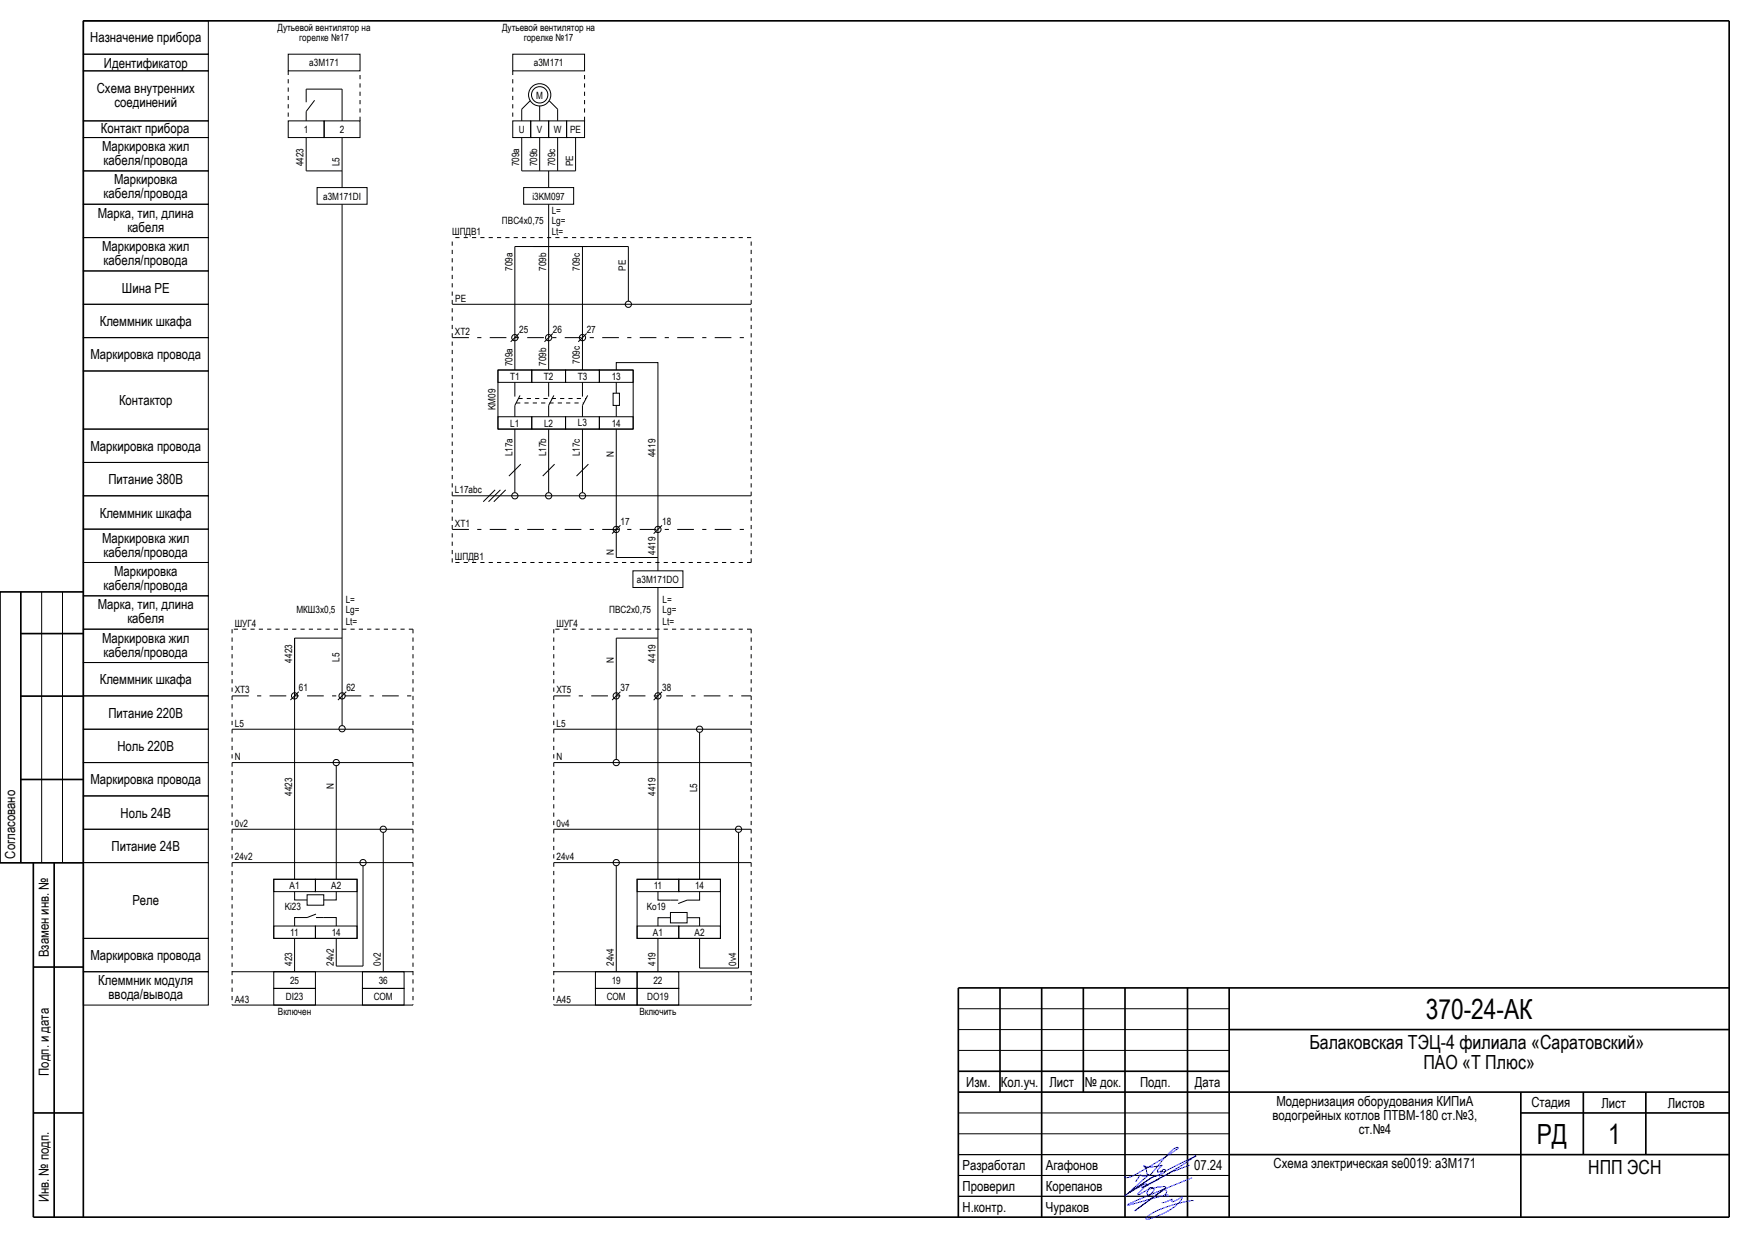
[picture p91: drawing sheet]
<svg xmlns="http://www.w3.org/2000/svg" width="420mm" height="297mm" viewBox="0 0 420 297" stroke-linecap="round" stroke-linejoin="round" font-family="sans-serif">
<defs><g id="words">
<g font-size="6.7">
<text x="342.2" y="244.4">370-24-АК</text>
<text x="368.8" y="274.5">РД</text>
<text x="386" y="274.4">1</text>
</g>
<g font-size="4.7">
<text x="314.2" y="251.7">Балаковская ТЭЦ-4 филиала «Саратовский»</text>
<text x="341.6" y="256.4">ПАО «Т Плюс»</text>
<text x="381.2" y="281.5">НПП ЭСН</text>
</g>
<g font-size="3.3">
<text x="21.7" y="10.2">Назначение прибора</text>
<text x="24.9" y="16.3">Идентификатор</text>
<text x="23.2" y="22.2">Схема внутренних</text>
<text x="27.4" y="25.6">соединений</text>
<text x="24.2" y="32">Контакт прибора</text>
<text x="24.5" y="36.2">Маркировка жил</text>
<text x="24.9" y="39.6">кабеля/провода</text>
<text x="24.9" y="47.6">кабеля/провода</text>
<text x="27.4" y="44.2">Маркировка</text>
<text x="23.5" y="52.2">Марка, тип, длина</text>
<text x="30.6" y="55.6">кабеля</text>
<text x="24.5" y="60.2">Маркировка жил</text>
<text x="24.9" y="63.6">кабеля/провода</text>
<text x="29.3" y="70.2">Шина РЕ</text>
<text x="23.9" y="78.2">Клеммник шкафа</text>
<text x="21.7" y="86.2">Маркировка провода</text>
<text x="28.6" y="97.2">Контактор</text>
<text x="21.7" y="108.2">Маркировка провода</text>
<text x="26" y="116.2">Питание 380В</text>
<text x="23.9" y="124.2">Клеммник шкафа</text>
<text x="24.5" y="130.2">Маркировка жил</text>
<text x="24.9" y="133.5">кабеля/провода</text>
<text x="24.9" y="141.5">кабеля/провода</text>
<text x="27.4" y="138.2">Маркировка</text>
<text x="23.5" y="146.2">Марка, тип, длина</text>
<text x="30.6" y="149.5">кабеля</text>
<text x="24.5" y="154.2">Маркировка жил</text>
<text x="24.9" y="157.5">кабеля/провода</text>
<text x="23.9" y="164.2">Клеммник шкафа</text>
<text x="26" y="172.2">Питание 220В</text>
<text x="28.2" y="180.2">Ноль 220В</text>
<text x="21.7" y="188.2">Маркировка провода</text>
<text x="28.9" y="196.2">Ноль 24В</text>
<text x="3.7" y="206" transform="rotate(-90 3.7 206)">Согласовано</text>
<text x="26.8" y="204.2">Питание 24В</text>
<text x="31.8" y="217.2">Реле</text>
<text x="11.7" y="229.7" transform="rotate(-90 11.7 229.7)">Взамен инв. №</text>
<text x="21.7" y="230.3">Маркировка провода</text>
<text x="23.6" y="236.4">Клеммник модуля</text>
<text x="26.1" y="239.7">ввода/вывода</text>
<text x="11.7" y="258.1" transform="rotate(-90 11.7 258.1)">Подп. и дата</text>
<text x="231.9" y="260.7">Изм.</text>
<text x="240.2" y="260.7">Кол.уч.</text>
<text x="251.8" y="260.7">Лист</text>
<text x="260.4" y="260.7">№ док.</text>
<text x="273.6" y="260.7">Подп.</text>
<text x="286.8" y="260.7">Дата</text>
<text x="305.4" y="268.7">водогрейных котлов ПТВМ-180 ст.№3,</text>
<text x="306.3" y="265.4">Модернизация оборудования КИПиА</text>
<text x="367.5" y="265.7">Стадия</text>
<text x="384.3" y="265.7">Лист</text>
<text x="400.3" y="265.7">Листов</text>
<text x="326.1" y="272">ст.№4</text>
<text x="231" y="280.7">Разработал</text>
<text x="251" y="280.7">Агафонов</text>
<text x="286.6" y="280.7">07.24</text>
<text x="305.7" y="280.3">Схема электрическая se0019: а3M171</text>
<text x="231" y="285.7">Проверил</text>
<text x="251" y="285.7">Корепанов</text>
<text x="11.7" y="288.5" transform="rotate(-90 11.7 288.5)">Инв. № подп.</text>
<text x="231" y="290.7">Н.контр.</text>
<text x="251" y="290.7">Чураков</text>
</g>
<g font-size="2.4">
<text x="66.6" y="7.4">Дутьевой вентилятор на</text>
<text x="71.8" y="9.8">горелке №17</text>
<text x="120.5" y="7.4">Дутьевой вентилятор на</text>
<text x="125.7" y="9.8">горелке №17</text>
<text x="74.2" y="15.9">а3M171</text>
<text x="128.1" y="15.9">а3M171</text>
<text x="128.7" y="23.6">M</text>
<text x="72.9" y="31.9">1</text>
<text x="81.6" y="31.9">2</text>
<text x="124.5" y="31.9">U</text>
<text x="128.9" y="31.9">V</text>
<text x="132.9" y="31.9">W</text>
<text x="136.8" y="31.9">PE</text>
<text x="72.9" y="39.9" transform="rotate(-90 72.9 39.9)">4423</text>
<text x="81.5" y="39.9" transform="rotate(-90 81.5 39.9)">L5</text>
<text x="124.6" y="39.9" transform="rotate(-90 124.6 39.9)">709a</text>
<text x="128.9" y="39.9" transform="rotate(-90 128.9 39.9)">709b</text>
<text x="133.2" y="39.9" transform="rotate(-90 133.2 39.9)">709c</text>
<text x="137.5" y="39.9" transform="rotate(-90 137.5 39.9)">PE</text>
<text x="77.6" y="47.9">а3M171DI</text>
<text x="127.8" y="47.9">i3KM097</text>
<text x="120.5" y="53.7">ПВС4х0,75</text>
<text x="132.4" y="51.2">L=</text>
<text x="132.4" y="53.7">Lg=</text>
<text x="108.5" y="56.4">ШПДВ1</text>
<text x="132.4" y="56.4">Lt=</text>
<text x="123" y="65" transform="rotate(-90 123 65)">709a</text>
<text x="131.1" y="65" transform="rotate(-90 131.1 65)">709b</text>
<text x="139.2" y="65" transform="rotate(-90 139.2 65)">709c</text>
<text x="150.2" y="65" transform="rotate(-90 150.2 65)">PE</text>
<text x="109.3" y="72.4">PE</text>
<text x="109.2" y="80.4">XT2</text>
<text x="124.6" y="79.9">25</text>
<text x="132.7" y="79.9">26</text>
<text x="140.8" y="79.9">27</text>
<text x="123" y="87.9" transform="rotate(-90 123 87.9)">709a</text>
<text x="131.1" y="87.8" transform="rotate(-90 131.1 87.8)">709b</text>
<text x="139.2" y="87.3" transform="rotate(-90 139.2 87.3)">709c</text>
<text x="122.4" y="91.1">T1</text>
<text x="130.5" y="91.1">T2</text>
<text x="138.6" y="91.1">T3</text>
<text x="146.8" y="91.1">13</text>
<text x="118.9" y="98.4" transform="rotate(-90 118.9 98.4)">KM09</text>
<text x="122.5" y="102.3">L1</text>
<text x="130.6" y="102.3">L2</text>
<text x="138.7" y="102.3">L3</text>
<text x="146.8" y="102.3">14</text>
<text x="123" y="109.5" transform="rotate(-90 123 109.5)">L17a</text>
<text x="131.1" y="109.5" transform="rotate(-90 131.1 109.5)">L17b</text>
<text x="139.2" y="109.5" transform="rotate(-90 139.2 109.5)">L17c</text>
<text x="147.3" y="109.7" transform="rotate(-90 147.3 109.7)">N</text>
<text x="157.3" y="109.7" transform="rotate(-90 157.3 109.7)">4419</text>
<text x="109.2" y="118.3">L17abc</text>
<text x="148.9" y="125.9">17</text>
<text x="158.9" y="125.9">18</text>
<text x="109.2" y="126.4">XT1</text>
<text x="109.2" y="134.3">ШПДВ1</text>
<text x="147.3" y="133.1" transform="rotate(-90 147.3 133.1)">N</text>
<text x="157.3" y="133.1" transform="rotate(-90 157.3 133.1)">4419</text>
<text x="152.9" y="139.8">а3M171DO</text>
<text x="71.1" y="147.1">МКШ3х0,5</text>
<text x="83" y="144.7">L=</text>
<text x="83" y="147.2">Lg=</text>
<text x="83" y="149.8">Lt=</text>
<text x="146.2" y="147">ПВС2х0,75</text>
<text x="159" y="144.7">L=</text>
<text x="159" y="147.2">Lg=</text>
<text x="159" y="149.8">Lt=</text>
<text x="56.4" y="150.3">ШУГ4</text>
<text x="133.6" y="150.3">ШУГ4</text>
<text x="70.1" y="158.9" transform="rotate(-90 70.1 158.9)">4423</text>
<text x="81.5" y="158.8" transform="rotate(-90 81.5 158.8)">L5</text>
<text x="147.3" y="158.9" transform="rotate(-90 147.3 158.9)">N</text>
<text x="157.3" y="158.9" transform="rotate(-90 157.3 158.9)">4419</text>
<text x="56.4" y="166.3">ХТ3</text>
<text x="71.7" y="165.8">61</text>
<text x="83.1" y="165.7">62</text>
<text x="133.6" y="166.3">ХТ5</text>
<text x="148.9" y="165.8">37</text>
<text x="158.9" y="165.9">38</text>
<text x="56.4" y="174.3">L5</text>
<text x="133.6" y="174.3">L5</text>
<text x="56.4" y="182.3">N</text>
<text x="133.6" y="182.3">N</text>
<text x="70.1" y="190.9" transform="rotate(-90 70.1 190.9)">4423</text>
<text x="80.1" y="189.3" transform="rotate(-90 80.1 189.3)">N</text>
<text x="157.3" y="190.9" transform="rotate(-90 157.3 190.9)">4419</text>
<text x="167.3" y="190.1" transform="rotate(-90 167.3 190.1)">L5</text>
<text x="56.4" y="198.3">0v2</text>
<text x="133.6" y="198.3">0v4</text>
<text x="56.4" y="206.3">24v2</text>
<text x="133.6" y="206.3">24v4</text>
<text x="69.5" y="213.3">A1</text>
<text x="79.5" y="213.3">A2</text>
<text x="156.9" y="213.3">11</text>
<text x="166.8" y="213.3">14</text>
<text x="68.3" y="218.3">Ki23</text>
<text x="155.2" y="218.3">Ko19</text>
<text x="69.7" y="224.5">11</text>
<text x="79.6" y="224.5">14</text>
<text x="156.7" y="224.5">A1</text>
<text x="166.7" y="224.5">A2</text>
<text x="70.1" y="231.7" transform="rotate(-90 70.1 231.7)">423</text>
<text x="80.1" y="231.7" transform="rotate(-90 80.1 231.7)">24v2</text>
<text x="91.4" y="231.7" transform="rotate(-90 91.4 231.7)">0v2</text>
<text x="147.3" y="231.7" transform="rotate(-90 147.3 231.7)">24v4</text>
<text x="157.3" y="231.7" transform="rotate(-90 157.3 231.7)">419</text>
<text x="176.6" y="231.7" transform="rotate(-90 176.6 231.7)">0v4</text>
<text x="68.6" y="240">DI23</text>
<text x="69.6" y="236">25</text>
<text x="89.7" y="240">COM</text>
<text x="90.9" y="236">36</text>
<text x="145.6" y="240">COM</text>
<text x="146.8" y="236">19</text>
<text x="155.3" y="240">DO19</text>
<text x="156.8" y="236">22</text>
<text x="56.4" y="240.5">А43</text>
<text x="66.7" y="243.5">Включен</text>
<text x="133.6" y="240.5">А45</text>
<text x="153.5" y="243.5">Включить</text>
</g>
</g></defs>
<g fill="#000" stroke="#000" stroke-width=".24">
<path d="M73.5 21.4v3.1zM73.5 26.7v2.3zM75.5 24.1l-2 2.6zM82.1 21.4v7.6zM73.5 21.4h8.6zM125.2 26.2v2.8zM127.3 24.2l-2.1 2zM129.5 25.4v3.6zM131.8 24.2l2 2zM133.8 26.2v2.8zM73.5 33v8zM73.5 41h8.6z"/>
<path d="M82.1 41v4zM82.1 33v8zM123.6 59.1h17.3zM125.2 33v8zM125.2 41h12.9zM128 59.1h22.8zM129.5 33v8zM131.7 41v4zM131.7 49v10.1zM133.8 33v8zM138.1 33v8zM108.5 73h71.8z"/>
<path d="M150.8 59.1v13.2zM119.5 88.8h32.5zM122.6 82l2-2zM123.6 59.1v21.9zM123.6 81v7.8zM124.8 94.9l-1.2 2.4zM130.7 82l2-2zM131.7 59.1v21.9zM131.7 81v7.8zM132.9 94.9l-1.2 2.4zM138.8 82l2-2zM139.8 59.1v21.9z"/>
<path d="M139.8 81v7.8zM141 94.9l-1.2 2.4zM152 88.8v14.1zM108.5 118.9h71.8zM119.5 88.8v14.1zM119.5 102.9h32.5zM125 111.4l-2.9 2.8zM123.6 102.9v15.3zM130.3 114.2l2.8-2.8zM131.7 102.9v15.3zM141.2 111.4l-2.8 2.8zM139.8 102.9v15.3z"/>
<path d="M116 120.4l2.8-2.9zM117.2 120.4l2.9-2.9zM118.5 120.4l2.9-2.9zM148.9 126l-2 2zM147.9 133.7h10zM147.9 127v6.7zM147.9 102.9v24.1zM156.9 128l2-2zM157.9 133.7v3.2zM157.9 127v6.7zM70.7 153.1h11.4zM70.7 153.1v57.8z"/>
<path d="M82.1 153.1v13.7zM82.1 49v104.1zM147.9 153.1h10zM157.9 153.1v13.8zM157.9 140.9v12.2zM55.7 174.9h43.4zM69.7 167.9l2-2zM70.7 153.1v13.8zM81.1 167.9l2-2zM82.1 166.8v7.3zM132.9 174.9h47.4zM146.9 167.9l2-2z"/>
<path d="M147.9 153.1v13.8zM156.9 168l2-2zM157.9 166.9v44zM167.9 175.7v35.2zM55.7 198.9h43.4zM55.7 182.9h43.4zM132.9 198.9h47.4zM132.9 182.9h47.4zM147.9 166.9v15.3zM10 142v65zM15 142v65zM55.7 206.9h43.4z"/>
<path d="M80.7 183.7v27.2zM132.9 206.9h47.4zM147.9 207.7v25.4zM55.7 233.1h43.4zM70.7 225.1v8zM80.7 225.1v6.7zM80.7 231.8h6.4zM87.1 207.7v24.1zM92 199.7v33.4zM132.9 233.1h47.4zM157.9 225.1v8zM167.9 225.1v7.1z"/>
<path d="M167.9 232.2h9.3zM177.2 199.7v32.5zM55.7 241.1h43.4zM132.9 241.1h47.4zM230 252h65zM230 247h65zM230 242h65zM230 277h65zM230 272h65zM230 267h65zM230 287h65zM230 282h65z"/>
</g>
<g fill="#000" stroke="#000" stroke-width=".4">
<path d="M20 5h395zM5 152h15zM5 167h15zM5 187h15zM5 142v65zM8 207v85zM13 207v85zM8 232h12zM230 237h185zM230 257h65zM295 247h120zM8 267h12z"/>
<path d="M230 262h185zM240 237v25zM260 237v25zM295 277h120zM365 267h50zM380 262v15zM395 262v15zM8 292h407zM20 5v287zM230 237v55zM250 237v55zM270 237v55z"/>
<path d="M285 237v55zM295 237v55zM365 262v30zM415 5v287z"/>
</g>
<path d="M20 142h-20v65h20" fill="none" stroke="#000" stroke-width=".4"/>
<path d="M285.4 279.6a74 74 0 0 0-11.4 5.3l2-.8 4.7-2.7 6.3-4.1v.1l-7.4 3.7h-.5a.34 .34 0 0 1 0-.4 .34 .34 0 0 1 .4-.1 .34 .34 0 0 1 .1 .4 .74 .74 0 0 1-1.1 .5l.4-.5-.1-.1a.72 .72 0 0 1-1 .1l1-1.4a9.8 9.8 0 0 1-4.3 .2v-.1a.9 .9 0 0 1 .7 1.2v.3a.57 .57 0 0 0 .3 .7 .57 .57 0 0 0 .7-.2l1.1-1.3a20.9 20.9 0 0 1 5-5.1h.4v.1l-3.4 2.4-5.3 3.1a6.1 6.1 0 0 1-3.9 1.6l.1-.4M286.1 282.5l-13.4 5.5-2.1 1.1 9.4-2.5a.25 .25 0 0 1 .3 .2 .25 .25 0 0 1-.3 .3l-.3-.5 .3-.5a.48 .48 0 0 0-.1-.6 .48 .48 0 0 0-.6-.1l-7 5.1 7.5-5.6-.2-.2-.3-.1-3.4 .6-.1-.1a.65 .65 0 0 1 1 0 .65 .65 0 0 1-.2 1l-.8 .6a.48 .48 0 0 1-.5-.3 .48 .48 0 0 1 .1-.6l.2-.5-2.2 1.3-.3-.1 2.1-2.3a.56 .56 0 0 0-.9 .1l-3.2 1.8 5.3-3.6 2-.6-2 .6-6.4 4.4 5.7-5.1a1.72 1.72 0 0 1-2 .1l-1.1 1.6M286.4 288.1l-.1-.1a26.7 26.7 0 0 0-10.8 3.7l-.4 .8a14 14 0 0 0 8.5-4.8l.1-.7-2.1 1.3a.32 .32 0 0 1-.4-.2 .32 .32 0 0 1 .1-.4l-1.5 .7-1 .1" fill="none" stroke="#00f" stroke-width=".24"/>
<g fill="none" stroke="#000" stroke-width=".24">
<path d="M20 5h30v8h-30zM20 17h30v12h-30zM20 13h30v4h-30zM69.2 13h17.2v4h-17.2zM123.1 13h17.2v4h-17.2zM20 33h30v8h-30zM20 29h30v4h-30zM69.2 29h8.6v4h-8.6zM77.8 29h8.6v4h-8.6zM123.1 29h4.3v4h-4.3zM127.4 29h4.3v4h-4.3zM131.7 29h4.3v4h-4.3z"/>
<path d="M136 29h4.3v4h-4.3zM20 57h30v8h-30zM20 49h30v8h-30zM20 41h30v8h-30zM76.1 45h12v4h-12zM125.7 45h12v4h-12zM20 73h30v8h-30zM20 65h30v8h-30zM20 81h30v8h-30zM20 89h30v13.9h-30zM119.5 88.8h8.1v2.9h-8.1zM119.5 100h8.1v2.9h-8.1z"/>
<path d="M123.6 91.7v3.4M123.6 97.3v2.7M127.6 88.8h8.1v2.9h-8.1zM127.6 100h8.1v2.9h-8.1zM131.7 91.7v3.4M131.7 97.3v2.7M135.7 88.8h8.1v2.9h-8.1zM135.7 100h8.1v2.9h-8.1zM139.8 91.7v3.4M139.8 97.3v2.7M143.8 88.8h8.2v2.9h-8.2zM143.8 100h8.2v2.9h-8.2z"/>
<path d="M147.1 94.3h1.6v3h-1.6zM147.9 91.7v2.6M147.9 97.3v2.7M147.9 88.8v-1.8h10v40M20 118.9h30v8h-30zM20 102.9h30v8h-30zM20 110.9h30v8h-30zM20 134.9h30v8h-30zM20 126.9h30v8h-30zM151.9 136.9h12v4h-12zM20 158.9h30v8h-30zM20 150.9h30v8h-30z"/>
<path d="M20 142.9h30v8h-30zM20 166.9h30v8h-30zM20 174.9h30v8h-30zM20 190.9h30v8h-30zM20 198.9h30v8h-30zM20 182.9h30v8h-30zM20 206.9h30v18.2h-30zM65.7 210.9h20v14.2h-20zM65.7 210.9h10v3h-10zM70.7 213.9v2h3M73.7 214.7h4v2.5h-4zM75.7 210.9h10v3h-10z"/>
<path d="M75.8 219.3l-2.1 .8h-3v2.1M80.7 213.9v2h-3M152.9 210.9h20v14.2h-20zM152.9 210.9h10v3h-10zM157.9 213.9v2h4.9M160.9 218.9h4v2.5h-4zM162.9 210.9h10v3h-10zM167.9 213.9v2h-3l-2.1 .9M20 233.1h30v8h-30zM20 225.1h30v8h-30zM65.7 233.1h10v4h-10zM65.7 222.2h10v2.9h-10z"/>
<path d="M65.7 237.1h10v4h-10zM75.7 222.2h10v2.9h-10zM75.8 220.1h4.9v2.1M87 233.1h10v4h-10zM87 237.1h10v4h-10zM142.9 233.1h10v4h-10zM142.9 237.1h10v4h-10zM152.9 233.1h10v4h-10zM152.9 237.1h10v4h-10zM152.9 222.2h10v2.9h-10zM160.9 220.2h-3v2M162.9 222.2h10v2.9h-10z"/>
<path d="M164.9 220.2h3v2"/>
<circle cx="129.5" cy="22.8" r="1.96"/>
<circle cx="129.5" cy="22.8" r="2.67"/>
<circle cx="150.8" cy="73" r=".75"/>
<circle cx="123.6" cy="81" r=".75"/>
<circle cx="131.7" cy="81" r=".75"/>
<circle cx="139.8" cy="81" r=".75"/>
<circle cx="123.6" cy="118.9" r=".75"/>
<circle cx="131.7" cy="118.9" r=".75"/>
<circle cx="139.8" cy="118.9" r=".75"/>
<circle cx="147.9" cy="127" r=".75"/>
<circle cx="157.9" cy="127" r=".75"/>
<circle cx="70.7" cy="166.9" r=".75"/>
<circle cx="82.1" cy="174.8" r=".75"/>
<circle cx="82.1" cy="166.9" r=".75"/>
<circle cx="147.9" cy="166.9" r=".75"/>
<circle cx="157.9" cy="166.9" r=".75"/>
<circle cx="167.9" cy="174.9" r=".75"/>
<circle cx="80.7" cy="182.9" r=".75"/>
<circle cx="92" cy="198.9" r=".75"/>
<circle cx="147.9" cy="182.9" r=".75"/>
<circle cx="177.2" cy="198.9" r=".75"/>
<circle cx="87.1" cy="206.9" r=".75"/>
<circle cx="147.9" cy="206.9" r=".75"/>
</g>
<path d="M108.5 81h71.8zM108.5 127h71.8zM55.7 166.9h43.4zM132.9 166.9h47.4z" fill="#000" stroke="#000" stroke-width=".24" stroke-dasharray="4 2 1 2" stroke-linecap="butt"/>
<g fill="#000" stroke="#000" stroke-width=".24" stroke-dasharray="1 1" stroke-linecap="butt">
<path d="M69.2 17v12zM123.1 17v12zM86.4 17v12zM140.3 17v12zM108.5 57h71.8zM123.9 96.7h16.2zM124.4 95.6h16.3zM108.5 57v77.9zM108.5 134.9h71.8zM180.3 57v77.9zM55.7 150.9v90.2zM55.7 150.9h43.4z"/>
<path d="M99.1 150.9v90.2zM132.9 150.9v90.2zM132.9 150.9h47.4zM180.3 150.9v90.2z"/>
</g>
<use href="#words"/>
</svg>
